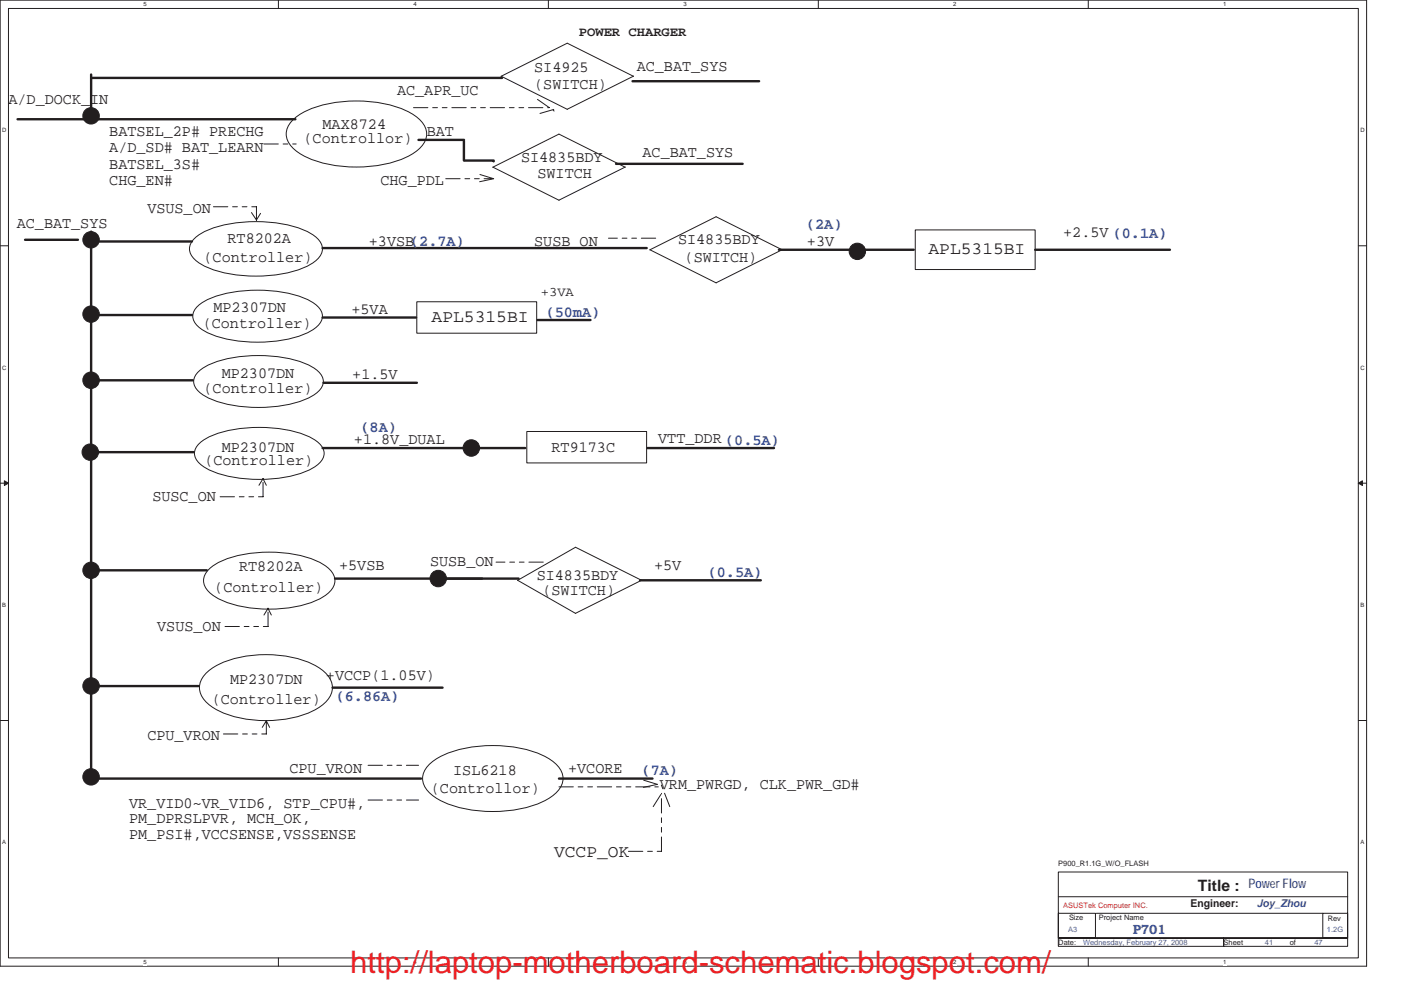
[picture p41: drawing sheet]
<svg xmlns="http://www.w3.org/2000/svg" width="297mm" height="210mm" viewBox="0 0 297 210" stroke-linecap="round" stroke-linejoin="round" font-family="sans-serif">
<defs><g id="words">
<text font-size="6.6" fill="#ed2024" x="74.3" y="206.3">http://laptop-motherboard-schematic.blogspot.com/</text>
<g font-size="3.7" fill="#221e1f">
<text x="196.9" y="53.8">APL5315BI</text>
<text x="91.5" y="68.3">APL5315BI</text>
<text x="117.5" y="181.7">VCCP_OK</text>
</g>
<g font-size="3.3" fill="#221e1f">
<text x="113.3" y="15.3">SI4925</text>
<text x="135" y="15">AC_BAT_SYS</text>
<text x="1.8" y="22">A/D_DOCK_IN</text>
<text x="84.2" y="20.2">AC_APR_UC</text>
<text x="113.3" y="18.8">(SWITCH)</text>
<text x="23.2" y="28.8">BATSEL_2P# PRECHG</text>
<text x="68.4" y="27.4">MAX8724</text>
<text x="90.5" y="28.8">BAT</text>
<text x="23.2" y="32.3">A/D_SD# BAT_LEARN</text>
<text x="23.2" y="35.8">BATSEL_3S#</text>
<text x="64.4" y="30.4">(Controllor)</text>
<text x="110.5" y="34.3">SI4835BDY</text>
<text x="136.2" y="33.4">AC_BAT_SYS</text>
<text x="23.2" y="39.3">CHG_EN#</text>
<text x="80.7" y="39.3">CHG_PDL</text>
<text x="114" y="37.8">SWITCH</text>
<text x="31.2" y="45.1">VSUS_ON</text>
<text x="3.6" y="48.3">AC_BAT_SYS</text>
<text x="48.2" y="51.6">RT8202A</text>
<text x="78.2" y="52.1">+3VSB(2.7A)</text>
<text x="113.3" y="52.1">SUSB_ON</text>
<text x="143.8" y="51.8">SI4835BDY</text>
<text x="171.1" y="52.1">+3V</text>
<text x="225.4" y="50.4">+2.5V (0.1A)</text>
<text x="43.2" y="55.6">(Controller)</text>
<text x="145.2" y="55.6">(SWITCH)</text>
<text x="43" y="69.5">(Controller)</text>
<text x="45.2" y="66.2">MP2307DN</text>
<text x="74.5" y="66.5">+5VA</text>
<text x="43.2" y="83.3">(Controller)</text>
<text x="47" y="80.2">MP2307DN</text>
<text x="74.7" y="80.3">+1.5V</text>
<text x="47" y="95.9">MP2307DN</text>
<text x="75.1" y="94.2">+1.8V_DUAL</text>
<text x="116.9" y="95.9">RT9173C</text>
<text x="139.5" y="94">VTT_DDR (0.5A)</text>
<text x="43.3" y="98.6">(Controller)</text>
<text x="32.3" y="106.3">SUSC_ON</text>
<text x="45.4" y="125.6">(Controller)</text>
<text x="50.7" y="121">RT8202A</text>
<text x="71.9" y="120.8">+5VSB</text>
<text x="91.2" y="120.1">SUSB_ON</text>
<text x="113.8" y="122.9">SI4835BDY</text>
<text x="138.7" y="121">+5V</text>
<text x="115" y="126.3">(SWITCH)</text>
<text x="33.3" y="133.8">VSUS_ON</text>
<text x="44.9" y="149.4">(Controller)</text>
<text x="48.8" y="145">MP2307DN</text>
<text x="69.1" y="144.3">+VCCP(1.05V)</text>
<text x="31.2" y="156.9">CPU_VRON</text>
<text x="61.4" y="164">CPU_VRON</text>
<text x="96.1" y="164.3">ISL6218</text>
<text x="120.5" y="164">+VCORE</text>
<text x="139.9" y="167.3">VRM_PWRGD, CLK_PWR_GD#</text>
<text x="27.4" y="171.3">VR_VID0~VR_VID6, STP_CPU#,</text>
<text x="91.4" y="168.2">(Controllor)</text>
<text x="27.4" y="174.6">PM_DPRSLPVR, MCH_OK,</text>
<text x="27.4" y="177.9">PM_PSI#,VCCSENSE,VSSSENSE</text>
<text x="254" y="188.9">Title :</text>
</g>
<g font-size="3.3" fill="#3a53a4">
<text x="170.9" y="48.6">(2A)</text>
<text x="115.7" y="67.1">(50mA)</text>
<text x="76.5" y="91.7">(8A)</text>
<text x="150.1" y="122.3">(0.5A)</text>
<text x="71.2" y="148.6">(6.86A)</text>
<text x="136" y="164.4">(7A)</text>
</g>
<g font-size="2.8" fill="#221e1f">
<text x="122.7" y="7.6">POWER CHARGER</text>
<text x="114.7" y="62.8">+3VA</text>
</g>
<g font-size="2.8" fill="#3a53a4">
<text x="264.7" y="188.4">Power Flow</text>
<text x="240.2" y="198.1">P701</text>
</g>
<text font-size="2.3" fill="#221e1f" x="252.4" y="192.3">Engineer:</text>
<text font-size="2.3" fill="#3a53a4" x="266.4" y="192.3">Joy_Zhou</text>
<g font-size="1.6" fill="#221e1f">
<text x="224.4" y="183.7">P900_R1.1G_W/O_FLASH</text>
<text x="226.6" y="195.1">Size</text>
<text x="233" y="195.1">Project Name</text>
<text x="281.5" y="195.3">Rev</text>
<text x="224.4" y="200.4">Date:</text>
<text x="259.4" y="200.4">Sheet</text>
<text x="273.4" y="200.4">of</text>
</g>
<text font-size="1.6" fill="#ec2426" x="225.4" y="192.7">ASUSTek Computer INC.</text>
<g font-size="1.6" fill="#3a53a4">
<text x="226.5" y="197.6">A3</text>
<text x="281.3" y="197.8">1.2G</text>
<text x="229.6" y="200.4">Wednesday, February 27, 2008</text>
<text x="268.2" y="200.4">41</text>
<text x="278.7" y="200.4">47</text>
</g>
<g font-size="1.3" fill="#221e1f">
<text x="30.4" y="1.4">5</text>
<text x="87.6" y="1.4">4</text>
<text x="144.9" y="1.4">3</text>
<text x="202.1" y="1.4">2</text>
<text x="259.4" y="1.4">1</text>
<text x=".5" y="28.1">D</text>
<text x="288.4" y="28.1">D</text>
<text x=".5" y="78.4">C</text>
<text x="288.4" y="78.4">C</text>
<text x=".5" y="128.8">B</text>
<text x="288.4" y="128.8">B</text>
<text x=".5" y="179.1">A</text>
<text x="288.4" y="179.1">A</text>
<text x="30.4" y="204.5">5</text>
<text x="87.6" y="204.5">4</text>
<text x="144.9" y="204.5">3</text>
<text x="202.1" y="204.5">2</text>
<text x="259.4" y="204.5">1</text>
</g>
</g></defs>
<path d="M0 0h289.7v204.9h-289.7zM1.8 1.8h286.2v201.4h-286.2z" fill="none" stroke="#221e1f" stroke-width=".21"/>
<g fill="#fff">
<path d="M30.4 .2h.7v1.4h-.7z"/>
<path d="M30.4 203.4h.7v1.4h-.7z"/>
</g>
<path d="M59 0v1.8M59 203.2v1.7" fill="none" stroke="#221e1f" stroke-width=".21"/>
<g fill="#fff">
<path d="M87.6 .2h.7v1.4h-.7z"/>
<path d="M87.6 203.4h.7v1.4h-.7z"/>
</g>
<path d="M116.3 0v1.8M116.3 203.2v1.7" fill="none" stroke="#221e1f" stroke-width=".21"/>
<g fill="#fff">
<path d="M144.9 .2h.7v1.4h-.7z"/>
<path d="M144.9 203.4h.7v1.4h-.7z"/>
</g>
<path d="M173.5 0v1.8M173.5 203.2v1.7" fill="none" stroke="#221e1f" stroke-width=".21"/>
<g fill="#fff">
<path d="M202.1 .2h.7v1.4h-.7z"/>
<path d="M202.1 203.4h.7v1.4h-.7z"/>
</g>
<path d="M230.7 0v1.8M230.7 203.2v1.7" fill="none" stroke="#221e1f" stroke-width=".21"/>
<g fill="#fff">
<path d="M259.4 .2h.6v1.4h-.6z"/>
<path d="M259.4 203.4h.6v1.4h-.6z"/>
<path d="M.5 27h.9v1.4h-.9z"/>
<path d="M288.4 27h.9v1.4h-.9z"/>
<path d="M.5 77.3h.9v1.4h-.9z"/>
<path d="M288.4 77.3h.9v1.4h-.9z"/>
</g>
<path d="M0 52.1h1.8M288 52.1h1.7" fill="none" stroke="#221e1f" stroke-width=".21"/>
<g fill="#fff">
<path d="M.5 127.7h.8v1.3h-.8z"/>
<path d="M288.4 127.7h.9v1.3h-.9z"/>
</g>
<path d="M0 102.5h1.8M288 102.5h1.7" fill="none" stroke="#221e1f" stroke-width=".21"/>
<path d="M.9 102l.9 .5-.9 .5z" fill="#221e1f"/>
<path d="M.9 102l.9 .5-.9 .5z" fill="none" stroke="#221e1f" stroke-width=".21"/>
<path d="M288 102.5l.9-.5v1z" fill="#221e1f"/>
<path d="M288 102.5l.9-.5v1z" fill="none" stroke="#221e1f" stroke-width=".21"/>
<g fill="#fff">
<path d="M.5 178h.8v1.4h-.8z"/>
<path d="M288.4 178h.9v1.4h-.9z"/>
</g>
<g fill="none" stroke="#221e1f" stroke-width=".21">
<path d="M106.2 16.2l14.1-7 14 7-14 7M106.3 16.2l14 7M132.6 35.4l-14.1 7.1-14-7 14-7.1 14.1 7.1M137.8 53l14-7 14.1 7M137.8 53l14 7M165.9 53l-14.1 7M194.1 48.8h25.4v8.4h-25.4zM88.4 64h25.4v6.7h-25.4zM111.7 91.5h25.4v6.7h-25.4zM122 130.1l14.1-7-14.1-7-12.3 7 12.3 7M0 152.8h1.8M288 152.8h1.7"/>
<path d="M91.1 162a17.7 17.7 0 0 1 10-3.7 26.1 26.1 0 0 1 15 2.5 5.5 5.5 0 0 1 3.3 4.3 5.5 5.5 0 0 1-3.3 4.4 27.4 27.4 0 0 1-19.6 1.5 10.8 10.8 0 0 1-6.5-4.3 3.8 3.8 0 0 1 1.1-4.7z"/>
</g>
<g fill="none" stroke="#221e1f" stroke-width=".21" stroke-dasharray="3 1 1 1 1 1">
<path d="M56 30.5h6.8M87.7 22.8h28.7M94.5 37.9h9.8M104.7 37.9l-3.5-1.1M114 21.1l3.5 2.5M45.3 43.9h9.1M53.3 45.1l1.1 1.6M54.4 46.7v-2.9M55.2 45.3l-.8 1.4M139 50.5h-10M46.7 105.4h9.1M54.9 102.9l.9-1.4"/>
<path d="M55.8 105.4v-3.7M56.5 102.9l-.8-1.4M115.2 119.2h-10M47.7 132.9h9.2M56 130.4l.9-1.4M56.8 132.9v-3.7M57.5 130.4l-.7-1.4M47.4 155.7h9.1M55.6 154.3l.9-1.5M56.5 155.7v-2.7M57.2 154.3l-.8-1.5M78 169.7h10.7"/>
<path d="M78 162.3h10.7M118.5 166.9h21.1M138.5 171.1l1.8-2.8M139.4 166.4l-3.6-1.1M142 171.1l-1.8-4.6M133.2 180.6h7.1M140.2 180.6v-12.3"/>
</g>
<g fill="none" stroke="#221e1f" stroke-width=".51">
<path d="M19.3 15.8v8.8M19.5 16.5h86.9M134.1 17.2h26.8M3.7 25.3h58.9M88.7 29.7h9.7M98.4 29.8v4.3M98.5 34.1h6.2v.1M130.6 34.8h26.9M5.3 50.9h11.2M18.6 51.2h22.1M19.3 49.1v114.5M68.4 52.6h68.7"/>
<path d="M165.1 53h28.6M219.5 53h28.5M19.3 66.8h21.4M68.4 67.3h19.8M114 67.9h11.2M19.5 80.7h21.4M19.7 95.9h21.4M68.4 95h43M68.6 81.2h19.8M137.3 95h26.8M18.6 121h25.3M71 122.7h39"/>
<path d="M135.7 123.1h25.6M21.1 145.5h21M70.5 145.9h23.3M20.4 165.1h68.9M118.5 165.1h19.8"/>
</g>
<path d="M104.7 37.9l-3.4 .7M114.5 24.1l3.7-1.1M139.4 166.4l-3.4 .7" fill="none" stroke="#221e1f" stroke-width=".21" stroke-dasharray="3 2 1 2"/>
<circle cx="19.3" cy="145.5" r="1.75" fill="#221e1f"/>
<circle cx="19.3" cy="145.5" r="1.75" fill="none" stroke="#221e1f" stroke-width=".21"/>
<circle cx="19.3" cy="66.6" r="1.75" fill="#221e1f"/>
<circle cx="19.3" cy="66.6" r="1.75" fill="none" stroke="#221e1f" stroke-width=".21"/>
<circle cx="19.3" cy="164.8" r="1.75" fill="#221e1f"/>
<circle cx="19.3" cy="164.8" r="1.75" fill="none" stroke="#221e1f" stroke-width=".21"/>
<circle cx="99.9" cy="95" r="1.75" fill="#221e1f"/>
<g fill="none" stroke="#221e1f" stroke-width=".21">
<path d="M62.2 25.3a17.7 17.7 0 0 1 9.9-3.7 26 26 0 0 1 15.1 2.4 5.5 5.5 0 0 1 3.3 4.4 5.5 5.5 0 0 1-3.3 4.4 27.3 27.3 0 0 1-19.6 1.5 10.8 10.8 0 0 1-6.5-4.3 3.8 3.8 0 0 1 1.1-4.7z"/>
<circle cx="99.9" cy="95" r="1.75"/>
</g>
<circle cx="19.3" cy="80.6" r="1.75" fill="#221e1f"/>
<g fill="none" stroke="#221e1f" stroke-width=".21">
<path d="M41.1 50.7a16.4 16.4 0 0 1 9.7-3.5 26.9 26.9 0 0 1 15 2.3 4.4 4.4 0 0 1 2.6 3.3 4 4 0 0 1-2.6 3.3 27.3 27.3 0 0 1-16.6 2.1 15.4 15.4 0 0 1-8.1-3.3 2.77 2.77 0 0 1 0-4.2z"/>
<circle cx="19.3" cy="80.6" r="1.75"/>
</g>
<circle cx="19.3" cy="50.9" r="1.75" fill="#221e1f"/>
<circle cx="19.3" cy="50.9" r="1.75" fill="none" stroke="#221e1f" stroke-width=".21"/>
<circle cx="19.3" cy="24.6" r="1.75" fill="#221e1f"/>
<circle cx="19.3" cy="24.6" r="1.75" fill="none" stroke="#221e1f" stroke-width=".21"/>
<circle cx="19.1" cy="95.9" r="1.75" fill="#221e1f"/>
<circle cx="19.1" cy="95.9" r="1.75" fill="none" stroke="#221e1f" stroke-width=".21"/>
<circle cx="92.9" cy="122.7" r="1.74" fill="#221e1f"/>
<circle cx="92.9" cy="122.7" r="1.74" fill="none" stroke="#221e1f" stroke-width=".21"/>
<circle cx="19.3" cy="121" r="1.75" fill="#221e1f"/>
<g fill="none" stroke="#221e1f" stroke-width=".21">
<path d="M41.8 65.1a16.2 16.2 0 0 1 9.4-3.4 26.8 26.8 0 0 1 14.7 2.2 4.2 4.2 0 0 1 2.5 3.2 3.8 3.8 0 0 1-2.5 3.1 27.2 27.2 0 0 1-16.3 2 15.1 15.1 0 0 1-7.8-3.2 2.62 2.62 0 0 1 0-3.9zM42 78.9a16.2 16.2 0 0 1 9.4-3.3 26.8 26.8 0 0 1 14.7 2.2 4.2 4.2 0 0 1 2.5 3.1 3.8 3.8 0 0 1-2.5 3.2 27.2 27.2 0 0 1-16.3 1.9 15.2 15.2 0 0 1-7.8-3.1 2.6 2.6 0 0 1 0-4zM42.2 94.2a16.2 16.2 0 0 1 9.4-3.4 26.8 26.8 0 0 1 14.7 2.2 4.2 4.2 0 0 1 2.4 3.2 3.8 3.8 0 0 1-2.4 3.1 27.2 27.2 0 0 1-16.3 2 15.1 15.1 0 0 1-7.8-3.1 2.62 2.62 0 0 1 0-4zM44.1 121a15.7 15.7 0 0 1 9.5-3.7 25.3 25.3 0 0 1 14.9 2.4 3.9 3.9 0 0 1 2.4 4.2 7 7 0 0 1-4.6 3.8 28.2 28.2 0 0 1-19.6-.5 5.1 5.1 0 0 1-3.5-4.1l.1-.7zM43.9 142.6a17.9 17.9 0 0 1 10.7-3.7 22.3 22.3 0 0 1 13.4 2.9 4.5 4.5 0 0 1 2.1 5.8 9.7 9.7 0 0 1-5.7 4 25.2 25.2 0 0 1-18.6-1.1 5.8 5.8 0 0 1-3.5-4.7 4.5 4.5 0 0 1 1.6-3.2z"/>
<circle cx="19.3" cy="121" r="1.75"/>
</g>
<circle cx="181.8" cy="53.3" r="1.74" fill="#221e1f"/>
<g fill="none" stroke="#221e1f" stroke-width=".21">
<path d="M224.4 185h61.3v14h-61.3zM224.4 193.7h7.9v5.3h-7.9zM224.4 199h35v1.7h-35zM224.4 190.2h61.3M232.4 193.7h48.1M259.4 199h26.3v1.7h-26.3zM280.5 193.7h5.2v5.3h-5.2z"/>
<circle cx="181.8" cy="53.3" r="1.74"/>
</g>
<use href="#words"/>
</svg>
